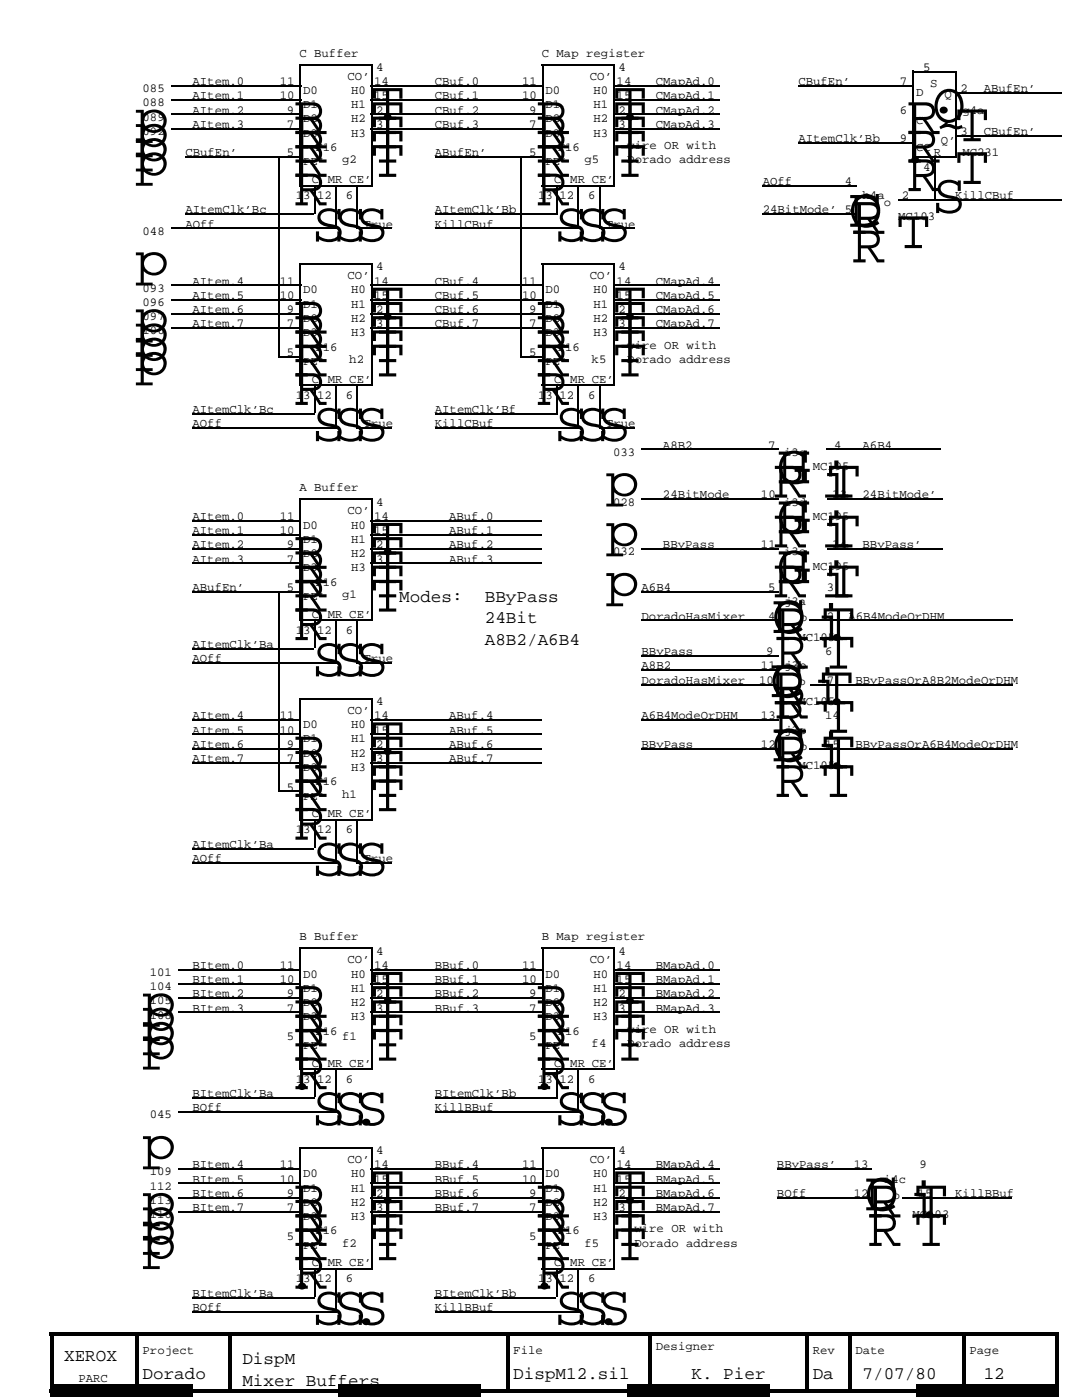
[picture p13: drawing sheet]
<svg xmlns="http://www.w3.org/2000/svg" width="216mm" height="279mm" viewBox="0 0 216 279" stroke-linecap="round" stroke-linejoin="round" font-family="sans-serif">
<defs><g id="words">
<g font-size="11.3">
<text x="74" y="23.9">T</text>
<text x="74" y="23.9">.</text>
<text x="122.3" y="23.9">.</text>
<text x="122.3" y="23.9">T</text>
<text x="184.9" y="22.5">.</text>
<text x="27" y="26.8">p</text>
<text x="27" y="29.6">p</text>
<text x="58.7" y="29.6">R</text>
<text x="58.7" y="26.8">R</text>
<text x="74" y="26.8">T</text>
<text x="74" y="29.6">T</text>
<text x="107" y="29.6">R</text>
<text x="107" y="26.8">R</text>
<text x="122.3" y="26.8">T</text>
<text x="122.3" y="29.6">T</text>
<text x="181" y="26.8">RQT</text>
<text x="27" y="32.4">p</text>
<text x="27" y="35.3">p</text>
<text x="58.7" y="32.5">R</text>
<text x="58.7" y="35.3">R</text>
<text x="74" y="32.5">T</text>
<text x="74" y="35.3">T</text>
<text x="107" y="32.5">R</text>
<text x="107" y="35.3">R</text>
<text x="122.3" y="32.5">T</text>
<text x="122.3" y="35.3">T</text>
<text x="179.2" y="32.4">.R</text>
<text x="58.7" y="41">R</text>
<text x="107" y="41">R</text>
<text x="181" y="38.1">R</text>
<text x="190.6" y="36.7">T</text>
<text x="169.3" y="45.3">C</text>
<text x="169.3" y="45.3">D</text>
<text x="170" y="46.7">R</text>
<text x="186" y="42.4">S</text>
<text x="62.2" y="48.1">SSS</text>
<text x="110.6" y="48.1">SSS</text>
<text x="170" y="52.4">R</text>
<text x="178.9" y="49.5">T</text>
<text x="27" y="55.2">p</text>
<text x="74" y="63.7">T</text>
<text x="74" y="63.7">.</text>
<text x="122.3" y="63.7">.</text>
<text x="122.3" y="63.7">T</text>
<text x="27" y="66.6">p</text>
<text x="27" y="69.4">p</text>
<text x="58.7" y="69.4">R</text>
<text x="58.7" y="66.6">R</text>
<text x="74" y="66.6">T</text>
<text x="74" y="69.4">T</text>
<text x="107" y="69.4">R</text>
<text x="107" y="66.6">R</text>
<text x="122.3" y="66.6">T</text>
<text x="122.3" y="69.4">T</text>
<text x="27" y="72.3">p</text>
<text x="27" y="75.1">p</text>
<text x="58.7" y="72.3">R</text>
<text x="58.7" y="75.1">R</text>
<text x="74" y="72.3">T</text>
<text x="74" y="75.1">T</text>
<text x="107" y="72.3">R</text>
<text x="107" y="75.1">R</text>
<text x="122.3" y="72.3">T</text>
<text x="122.3" y="75.1">T</text>
<text x="58.7" y="80.8">R</text>
<text x="107" y="80.8">R</text>
<text x="62.2" y="87.9">SSS</text>
<text x="110.6" y="87.9">SSS</text>
<text x="120.9" y="99.3">p</text>
<text x="154.3" y="99.3">R i</text>
<text x="155" y="96.5">H</text>
<text x="155" y="96.5">G</text>
<text x="165" y="99.3">T</text>
<text x="155" y="106.4">H</text>
<text x="155" y="106.4">G</text>
<text x="58.7" y="113.5">R</text>
<text x="74" y="110.7">T</text>
<text x="74" y="113.5">T</text>
<text x="74" y="110.7">.</text>
<text x="120.9" y="109.3">p</text>
<text x="154.3" y="109.3">R i</text>
<text x="165" y="109.3">T</text>
<text x="58.7" y="119.2">R</text>
<text x="58.7" y="116.4">R</text>
<text x="74" y="116.4">T</text>
<text x="74" y="119.2">T</text>
<text x="120.9" y="119.2">p</text>
<text x="154.3" y="119.2">R i</text>
<text x="155" y="116.4">H</text>
<text x="155" y="116.4">G</text>
<text x="165" y="119.2">T</text>
<text x="58.7" y="122.1">R</text>
<text x="74" y="122.1">T</text>
<text x="58.7" y="127.7">R</text>
<text x="154" y="126.3">C .</text>
<text x="154" y="126.3">D T</text>
<text x="154.7" y="127.8">Ri</text>
<text x="62.2" y="134.9">SSS</text>
<text x="154.7" y="133.4">R T</text>
<text x="153.6" y="139.1">C .</text>
<text x="153.6" y="139.1">D T</text>
<text x="154.3" y="140.6">Ri</text>
<text x="154.7" y="143.4">R</text>
<text x="154.3" y="146.3">R T</text>
<text x="58.7" y="153.4">R</text>
<text x="74" y="150.5">T</text>
<text x="74" y="153.4">T</text>
<text x="74" y="150.5">.</text>
<text x="154" y="151.9">C .</text>
<text x="154" y="151.9">D T</text>
<text x="154.7" y="153.4">Ri</text>
<text x="58.7" y="159.1">R</text>
<text x="58.7" y="161.9">R</text>
<text x="58.7" y="156.2">R</text>
<text x="74" y="156.2">T</text>
<text x="74" y="159">T</text>
<text x="74" y="161.9">T</text>
<text x="154.7" y="159.1">R T</text>
<text x="58.7" y="167.6">R</text>
<text x="62.2" y="174.7">SSS</text>
<text x="28.5" y="203.1">p</text>
<text x="58.7" y="203.1">R</text>
<text x="74" y="200.3">.</text>
<text x="74" y="200.3">T</text>
<text x="74" y="203.1">T</text>
<text x="107" y="203.1">R</text>
<text x="122.3" y="203.1">T</text>
<text x="122.3" y="200.3">.</text>
<text x="122.3" y="200.3">T</text>
<text x="28.5" y="208.8">p</text>
<text x="28.5" y="206">p</text>
<text x="58.7" y="208.8">R</text>
<text x="58.7" y="206">R</text>
<text x="74" y="206">T</text>
<text x="74" y="208.8">T</text>
<text x="107" y="208.8">R</text>
<text x="107" y="206">R</text>
<text x="122.3" y="206">T</text>
<text x="122.3" y="208.8">T</text>
<text x="28.5" y="211.7">p</text>
<text x="58.7" y="211.7">R</text>
<text x="74" y="211.7">T</text>
<text x="107" y="211.7">R</text>
<text x="122.3" y="211.7">T</text>
<text x="56.9" y="217.4">.R</text>
<text x="105.3" y="217.4">.R</text>
<text x="62.2" y="224.5">SS.</text>
<text x="70.8" y="224.5">S</text>
<text x="110.6" y="224.5">SS.</text>
<text x="119.1" y="224.5">S</text>
<text x="28.5" y="231.6">p</text>
<text x="28.5" y="245.8">p</text>
<text x="28.5" y="243">p</text>
<text x="58.7" y="245.8">R</text>
<text x="58.7" y="243">R</text>
<text x="74" y="240.1">.</text>
<text x="74" y="240.1">T</text>
<text x="74" y="243">T</text>
<text x="74" y="245.8">T</text>
<text x="107" y="245.8">R</text>
<text x="107" y="243">R</text>
<text x="122.3" y="243">T</text>
<text x="122.3" y="245.8">T</text>
<text x="122.3" y="240.1">.</text>
<text x="122.3" y="240.1">T</text>
<text x="172.5" y="241.5">C .</text>
<text x="172.5" y="241.5">D T</text>
<text x="173.2" y="243">Ri</text>
<text x="28.5" y="251.5">p</text>
<text x="28.5" y="248.7">p</text>
<text x="58.7" y="248.7">R</text>
<text x="58.7" y="251.5">R</text>
<text x="74" y="248.7">T</text>
<text x="74" y="251.5">T</text>
<text x="107" y="248.7">R</text>
<text x="107" y="251.5">R</text>
<text x="122.3" y="248.7">T</text>
<text x="122.3" y="251.5">T</text>
<text x="173.2" y="248.7">R T</text>
<text x="56.9" y="257.2">.R</text>
<text x="105.3" y="257.2">.R</text>
<text x="62.2" y="264.3">SS.</text>
<text x="70.8" y="264.3">S</text>
<text x="110.6" y="264.3">SS.</text>
<text x="119.1" y="264.3">S</text>
</g>
<g font-size="3.5">
<text x="79.7" y="120.1">Modes:</text>
<text x="96.7" y="120.1">BByPass</text>
<text x="96.7" y="124.4">24Bit</text>
<text x="96.7" y="128.6">A8B2/A6B4</text>
<text x="12.8" y="271.6">XEROX</text>
<text x="28.5" y="275.1">Dorado</text>
<text x="48.4" y="272.3">DispM</text>
<text x="102.4" y="275.1">DispM12.sil</text>
<text x="138" y="275.1">K. Pier</text>
<text x="162.2" y="275.1">Da</text>
<text x="172.1" y="275.1">7/07/80</text>
<text x="196.3" y="275.1">12</text>
<text x="48.4" y="276.6">Mixer Buffers</text>
</g>
<g font-size="2.5">
<text x="59.7" y="11.3">C Buffer</text>
<text x="108.1" y="11.3">C Map register</text>
<text x="38.4" y="17">AItem.0</text>
<text x="55.8" y="17">11</text>
<text x="69.4" y="15.9">CO’</text>
<text x="74.7" y="17">14</text>
<text x="75" y="14.1">4</text>
<text x="86.8" y="17">CBuf.0</text>
<text x="104.2" y="17">11</text>
<text x="117.7" y="15.9">CO’</text>
<text x="123" y="17">14</text>
<text x="123.4" y="14.1">4</text>
<text x="130.9" y="17">CMapAd.0</text>
<text x="159.3" y="17">CBufEn’</text>
<text x="179.6" y="17">7</text>
<text x="184.2" y="14.1">5</text>
<text x="185.6" y="17.3">S</text>
<text x="28.4" y="18.4">085</text>
<text x="28.4" y="21.2">088</text>
<text x="38.4" y="19.8">AItem.1</text>
<text x="38.4" y="22.7">AItem.2</text>
<text x="55.8" y="19.8">10</text>
<text x="57.3" y="22.7">9</text>
<text x="60.5" y="21.6">D1</text>
<text x="60.5" y="18.8">D0</text>
<text x="70.1" y="21.6">H1</text>
<text x="70.1" y="18.8">H0</text>
<text x="74.7" y="19.8">15</text>
<text x="75" y="22.7">2</text>
<text x="86.8" y="19.8">CBuf.1</text>
<text x="86.8" y="22.7">CBuf.2</text>
<text x="104.2" y="19.8">10</text>
<text x="105.6" y="22.7">9</text>
<text x="108.8" y="21.6">D1</text>
<text x="108.8" y="18.8">D0</text>
<text x="118.4" y="21.6">H1</text>
<text x="118.4" y="18.8">H0</text>
<text x="123" y="19.8">15</text>
<text x="123.4" y="22.7">2</text>
<text x="130.9" y="19.8">CMapAd.1</text>
<text x="130.9" y="22.7">CMapAd.2</text>
<text x="179.6" y="22.7">6</text>
<text x="182.8" y="19.1">D</text>
<text x="188.5" y="19.5">Q</text>
<text x="191.7" y="18.4">2</text>
<text x="192" y="22.7">g4a</text>
<text x="196.3" y="18.4">ABufEn’</text>
<text x="28.4" y="24.1">089</text>
<text x="28.4" y="26.9">092</text>
<text x="38.4" y="25.5">AItem.3</text>
<text x="57.3" y="25.5">7</text>
<text x="60.5" y="27.3">D3</text>
<text x="60.5" y="24.4">D2</text>
<text x="70.1" y="27.3">H3</text>
<text x="70.1" y="24.4">H2</text>
<text x="75" y="25.5">3</text>
<text x="86.8" y="25.5">CBuf.3</text>
<text x="105.6" y="25.5">7</text>
<text x="108.8" y="27.3">D3</text>
<text x="108.8" y="24.4">D2</text>
<text x="118.4" y="27.3">H3</text>
<text x="118.4" y="24.4">H2</text>
<text x="123.4" y="25.5">3</text>
<text x="125.2" y="29.8">wire OR with</text>
<text x="130.9" y="25.5">CMapAd.3</text>
<text x="159.3" y="28.3">AItemClk’Bb</text>
<text x="179.6" y="28.3">9</text>
<text x="182.8" y="24.8">C</text>
<text x="187.8" y="28.7">Q’</text>
<text x="191.7" y="26.9">3</text>
<text x="196.3" y="26.9">CBufEn’</text>
<text x="37" y="31.2">CBufEn’</text>
<text x="57.3" y="31.2">5</text>
<text x="60.5" y="33">PE’</text>
<text x="62.9" y="30.1">F16</text>
<text x="68.3" y="32.6">g2</text>
<text x="86.8" y="31.2">ABufEn’</text>
<text x="105.6" y="31.2">5</text>
<text x="108.8" y="33">PE’</text>
<text x="111.3" y="30.1">F16</text>
<text x="116.6" y="32.6">g5</text>
<text x="125.2" y="32.6">Dorado address</text>
<text x="182.8" y="30.1">CC</text>
<text x="184.2" y="34">4</text>
<text x="186.3" y="31.2">R</text>
<text x="192" y="31.2">MC231</text>
<text x="59" y="39.7">13</text>
<text x="62.2" y="36.5">C</text>
<text x="63.3" y="39.7">12</text>
<text x="65.4" y="36.5">MR CE’</text>
<text x="69" y="39.7">6</text>
<text x="107.4" y="39.7">13</text>
<text x="110.6" y="36.5">C</text>
<text x="111.7" y="39.7">12</text>
<text x="113.8" y="36.5">MR CE’</text>
<text x="117.4" y="39.7">6</text>
<text x="152.2" y="36.9">AOff</text>
<text x="168.6" y="36.9">4</text>
<text x="172.1" y="39.7">h4a</text>
<text x="176.4" y="41.2">o</text>
<text x="179.9" y="39.7">2</text>
<text x="190.6" y="39.7">KillCBuf</text>
<text x="28.4" y="46.8">048</text>
<text x="37" y="45.4">AOff</text>
<text x="37" y="42.6">AItemClk’Bc</text>
<text x="72.6" y="45.4">True</text>
<text x="86.8" y="45.4">KillCBuf</text>
<text x="86.8" y="42.6">AItemClk’Bb</text>
<text x="120.9" y="45.4">True</text>
<text x="152.2" y="42.6">24BitMode’ 5</text>
<text x="179.2" y="44">MC103</text>
<text x="75" y="53.9">4</text>
<text x="123.4" y="54">4</text>
<text x="28.4" y="58.2">093</text>
<text x="38.4" y="56.8">AItem.4</text>
<text x="38.4" y="59.6">AItem.5</text>
<text x="55.8" y="59.6">10</text>
<text x="55.8" y="56.8">11</text>
<text x="60.5" y="58.6">D0</text>
<text x="69.4" y="55.7">CO’</text>
<text x="70.1" y="58.6">H0</text>
<text x="74.7" y="59.6">15</text>
<text x="74.7" y="56.8">14</text>
<text x="86.8" y="56.8">CBuf.4</text>
<text x="86.8" y="59.6">CBuf.5</text>
<text x="104.2" y="59.6">10</text>
<text x="104.2" y="56.8">11</text>
<text x="108.8" y="58.6">D0</text>
<text x="117.7" y="55.7">CO’</text>
<text x="118.4" y="58.6">H0</text>
<text x="123" y="59.6">15</text>
<text x="123" y="56.8">14</text>
<text x="130.9" y="56.8">CMapAd.4</text>
<text x="130.9" y="59.6">CMapAd.5</text>
<text x="28.4" y="61.1">096</text>
<text x="28.4" y="63.9">097</text>
<text x="38.4" y="62.5">AItem.6</text>
<text x="38.4" y="65.3">AItem.7</text>
<text x="57.3" y="62.5">9</text>
<text x="57.3" y="65.3">7</text>
<text x="60.5" y="64.3">D2</text>
<text x="60.5" y="61.4">D1</text>
<text x="70.1" y="64.3">H2</text>
<text x="70.1" y="61.4">H1</text>
<text x="75" y="62.5">2</text>
<text x="75" y="65.3">3</text>
<text x="86.8" y="62.5">CBuf.6</text>
<text x="86.8" y="65.3">CBuf.7</text>
<text x="105.6" y="62.5">9</text>
<text x="105.6" y="65.3">7</text>
<text x="108.8" y="64.3">D2</text>
<text x="108.8" y="61.4">D1</text>
<text x="118.4" y="64.3">H2</text>
<text x="118.4" y="61.4">H1</text>
<text x="123.4" y="62.5">2</text>
<text x="123.4" y="65.3">3</text>
<text x="130.9" y="62.5">CMapAd.6</text>
<text x="130.9" y="65.3">CMapAd.7</text>
<text x="28.4" y="66.7">100</text>
<text x="57.3" y="71">5</text>
<text x="60.5" y="67.1">D3</text>
<text x="62.9" y="69.9">F16</text>
<text x="70.1" y="67.1">H3</text>
<text x="105.6" y="71">5</text>
<text x="108.8" y="67.1">D3</text>
<text x="111.3" y="69.9">F16</text>
<text x="118.4" y="67.1">H3</text>
<text x="125.2" y="69.6">wire OR with</text>
<text x="60.5" y="72.8">PE’</text>
<text x="62.2" y="76.4">C</text>
<text x="65.4" y="76.3">MR CE’</text>
<text x="69.7" y="72.4">h2</text>
<text x="108.8" y="72.8">PE’</text>
<text x="110.6" y="76.4">C</text>
<text x="113.8" y="76.3">MR CE’</text>
<text x="118.1" y="72.4">k5</text>
<text x="125.2" y="72.4">Dorado address</text>
<text x="38.4" y="82.4">AItemClk’Bc</text>
<text x="59" y="79.5">13</text>
<text x="63.3" y="79.5">12</text>
<text x="69" y="79.5">6</text>
<text x="86.8" y="82.4">AItemClk’Bf</text>
<text x="107.4" y="79.5">13</text>
<text x="111.7" y="79.5">12</text>
<text x="117.4" y="79.5">6</text>
<text x="38.4" y="85.2">AOff</text>
<text x="72.6" y="85.2">True</text>
<text x="86.8" y="85.2">KillCBuf</text>
<text x="120.9" y="85.2">True</text>
<text x="132.3" y="89.5">A8B2</text>
<text x="153.3" y="89.5">7</text>
<text x="166.4" y="89.5">4</text>
<text x="172.1" y="89.5">A6B4</text>
<text x="122.3" y="90.9">033</text>
<text x="156.5" y="90.9">i3c</text>
<text x="162.2" y="93.8">MC195</text>
<text x="59.7" y="98">A Buffer</text>
<text x="75" y="100.9">4</text>
<text x="122.3" y="100.9">028</text>
<text x="132.3" y="99.5">24BitMode</text>
<text x="151.8" y="99.5">10</text>
<text x="156.5" y="100.9">i3d</text>
<text x="166.1" y="99.5">13</text>
<text x="172.1" y="99.5">24BitMode’</text>
<text x="38.4" y="103.7">AItem.0</text>
<text x="38.4" y="106.6">AItem.1</text>
<text x="55.8" y="106.6">10</text>
<text x="55.8" y="103.7">11</text>
<text x="60.5" y="105.5">D0</text>
<text x="69.4" y="102.7">CO’</text>
<text x="70.1" y="105.5">H0</text>
<text x="74.7" y="106.6">15</text>
<text x="74.7" y="103.7">14</text>
<text x="89.6" y="103.7">ABuf.0</text>
<text x="89.6" y="106.6">ABuf.1</text>
<text x="162.2" y="103.7">MC195</text>
<text x="38.4" y="112.3">AItem.3</text>
<text x="38.4" y="109.4">AItem.2</text>
<text x="57.3" y="109.4">9</text>
<text x="57.3" y="112.3">7</text>
<text x="60.5" y="111.2">D2</text>
<text x="60.5" y="108.4">D1</text>
<text x="70.1" y="111.2">H2</text>
<text x="70.1" y="108.4">H1</text>
<text x="75" y="109.4">2</text>
<text x="75" y="112.3">3</text>
<text x="89.6" y="109.4">ABuf.2</text>
<text x="89.6" y="112.3">ABuf.3</text>
<text x="122.3" y="110.8">032</text>
<text x="132.3" y="109.4">BByPass</text>
<text x="151.8" y="109.4">11</text>
<text x="156.5" y="110.9">i3e</text>
<text x="162.2" y="113.7">MC195</text>
<text x="166.1" y="109.4">14</text>
<text x="172.1" y="109.4">BByPass’</text>
<text x="38.4" y="118">ABufEn’</text>
<text x="57.3" y="118">5</text>
<text x="60.5" y="119.7">PE’</text>
<text x="60.5" y="114">D3</text>
<text x="62.9" y="116.9">F16</text>
<text x="68.3" y="119.4">g1</text>
<text x="70.1" y="114">H3</text>
<text x="128" y="118">A6B4</text>
<text x="153.3" y="118">5</text>
<text x="165" y="118">3</text>
<text x="62.2" y="123.3">C</text>
<text x="65.4" y="123.3">MR CE’</text>
<text x="128" y="123.6">DoradoHasMixer</text>
<text x="153.3" y="123.6">4</text>
<text x="156.5" y="120.8">j3a</text>
<text x="159.7" y="124">o</text>
<text x="165" y="123.6">2</text>
<text x="169.3" y="123.7">A6B4ModeOrDHM</text>
<text x="38.4" y="129.3">AItemClk’Ba</text>
<text x="59" y="126.5">13</text>
<text x="63.3" y="126.5">12</text>
<text x="69" y="126.5">6</text>
<text x="128" y="130.8">BByPass</text>
<text x="152.9" y="130.8">9</text>
<text x="159.3" y="127.9">MC105</text>
<text x="164.6" y="130.8">6</text>
<text x="38.4" y="132.2">AOff</text>
<text x="72.6" y="132.2">True</text>
<text x="128" y="133.6">A8B2</text>
<text x="128" y="136.5">DoradoHasMixer</text>
<text x="151.5" y="136.5">10</text>
<text x="151.8" y="133.6">11 j3b</text>
<text x="159.3" y="136.8">o</text>
<text x="165" y="136.5">7</text>
<text x="170.7" y="136.4">BByPassOrA8B2ModeOrDHM</text>
<text x="38.4" y="143.6">AItem.4</text>
<text x="55.8" y="143.6">11</text>
<text x="69.4" y="142.5">CO’</text>
<text x="74.7" y="143.6">14</text>
<text x="75" y="140.7">4</text>
<text x="89.6" y="143.6">ABuf.4</text>
<text x="128" y="143.6">A6B4ModeOrDHM</text>
<text x="151.8" y="143.6">13</text>
<text x="159.3" y="140.7">MC105</text>
<text x="164.6" y="143.6">14</text>
<text x="38.4" y="149.2">AItem.6</text>
<text x="38.4" y="146.4">AItem.5</text>
<text x="55.8" y="146.4">10</text>
<text x="57.3" y="149.2">9</text>
<text x="60.5" y="148.2">D1</text>
<text x="60.5" y="145.3">D0</text>
<text x="70.1" y="148.2">H1</text>
<text x="70.1" y="145.3">H0</text>
<text x="74.7" y="146.4">15</text>
<text x="75" y="149.2">2</text>
<text x="89.6" y="146.4">ABuf.5</text>
<text x="89.6" y="149.2">ABuf.6</text>
<text x="128" y="149.2">BByPass</text>
<text x="151.8" y="149.3">12</text>
<text x="156.5" y="146.4">j3c</text>
<text x="159.7" y="149.6">o</text>
<text x="164.6" y="149.3">15</text>
<text x="170.7" y="149.3">BByPassOrA6B4ModeOrDHM</text>
<text x="38.4" y="152.1">AItem.7</text>
<text x="57.3" y="152.1">7</text>
<text x="60.5" y="153.9">D3</text>
<text x="60.5" y="151">D2</text>
<text x="70.1" y="153.9">H3</text>
<text x="70.1" y="151">H2</text>
<text x="75" y="152.1">3</text>
<text x="89.6" y="152.1">ABuf.7</text>
<text x="159.3" y="153.5">MC105</text>
<text x="57.3" y="157.8">5</text>
<text x="60.5" y="159.6">PE’</text>
<text x="62.9" y="156.7">F16</text>
<text x="68.3" y="159.2">h1</text>
<text x="59" y="166.3">13</text>
<text x="62.2" y="163.1">C</text>
<text x="63.3" y="166.3">12</text>
<text x="65.4" y="163.1">MR CE’</text>
<text x="69" y="166.3">6</text>
<text x="38.4" y="172">AOff</text>
<text x="38.4" y="169.2">AItemClk’Ba</text>
<text x="72.6" y="172">True</text>
<text x="59.7" y="187.7">B Buffer</text>
<text x="75" y="190.5">4</text>
<text x="108.1" y="187.7">B Map register</text>
<text x="123.4" y="190.5">4</text>
<text x="29.9" y="194.8">101</text>
<text x="29.9" y="197.6">104</text>
<text x="38.4" y="193.3">BItem.0</text>
<text x="38.4" y="196.2">BItem.1</text>
<text x="55.8" y="196.2">10</text>
<text x="55.8" y="193.3">11</text>
<text x="60.5" y="198">D1</text>
<text x="60.5" y="195.1">D0</text>
<text x="69.4" y="192.3">CO’</text>
<text x="70.1" y="198">H1</text>
<text x="70.1" y="195.1">H0</text>
<text x="74.7" y="196.2">15</text>
<text x="74.7" y="193.3">14</text>
<text x="86.8" y="193.3">BBuf.0</text>
<text x="86.8" y="196.2">BBuf.1</text>
<text x="104.2" y="196.2">10</text>
<text x="104.2" y="193.3">11</text>
<text x="108.8" y="198">D1</text>
<text x="108.8" y="195.1">D0</text>
<text x="117.7" y="192.3">CO’</text>
<text x="118.4" y="198">H1</text>
<text x="118.4" y="195.1">H0</text>
<text x="123" y="196.2">15</text>
<text x="123" y="193.3">14</text>
<text x="130.9" y="193.3">BMapAd.0</text>
<text x="130.9" y="196.2">BMapAd.1</text>
<text x="29.9" y="200.5">105</text>
<text x="29.9" y="203.3">108</text>
<text x="38.4" y="199">BItem.2</text>
<text x="38.4" y="201.9">BItem.3</text>
<text x="57.3" y="199">9</text>
<text x="57.3" y="201.9">7</text>
<text x="60.5" y="203.7">D3</text>
<text x="60.5" y="200.8">D2</text>
<text x="70.1" y="203.7">H3</text>
<text x="70.1" y="200.8">H2</text>
<text x="75" y="199">2</text>
<text x="75" y="201.9">3</text>
<text x="86.8" y="199">BBuf.2</text>
<text x="86.8" y="201.9">BBuf.3</text>
<text x="105.6" y="199">9</text>
<text x="105.6" y="201.9">7</text>
<text x="108.8" y="203.7">D3</text>
<text x="108.8" y="200.8">D2</text>
<text x="118.4" y="203.7">H3</text>
<text x="118.4" y="200.8">H2</text>
<text x="123.4" y="199">2</text>
<text x="123.4" y="201.9">3</text>
<text x="130.9" y="199">BMapAd.2</text>
<text x="130.9" y="201.9">BMapAd.3</text>
<text x="57.3" y="207.6">5</text>
<text x="60.5" y="209.4">PE’</text>
<text x="62.9" y="206.5">F16</text>
<text x="68.3" y="207.6">f1</text>
<text x="105.6" y="207.6">5</text>
<text x="108.8" y="209.4">PE’</text>
<text x="111.3" y="206.5">F16</text>
<text x="118.1" y="209">f4</text>
<text x="125.2" y="209">Dorado address</text>
<text x="125.2" y="206.1">wire OR with</text>
<text x="62.2" y="212.9">C</text>
<text x="65.4" y="212.9">MR CE’</text>
<text x="110.6" y="212.9">C</text>
<text x="113.8" y="212.9">MR CE’</text>
<text x="38.4" y="221.8">BOff</text>
<text x="38.4" y="218.9">BItemClk’Ba</text>
<text x="59" y="216.1">13</text>
<text x="63.3" y="216.1">12</text>
<text x="69" y="216.1">6</text>
<text x="86.8" y="221.8">KillBBuf</text>
<text x="86.8" y="218.9">BItemClk’Bb</text>
<text x="107.4" y="216.1">13</text>
<text x="111.7" y="216.1">12</text>
<text x="117.4" y="216.1">6</text>
<text x="29.9" y="223.2">045</text>
<text x="38.4" y="233.2">BItem.4</text>
<text x="55.8" y="233.2">11</text>
<text x="69.4" y="232.1">CO’</text>
<text x="74.7" y="233.2">14</text>
<text x="75" y="230.3">4</text>
<text x="86.8" y="233.2">BBuf.4</text>
<text x="104.2" y="233.2">11</text>
<text x="117.7" y="232.1">CO’</text>
<text x="123" y="233.2">14</text>
<text x="123.4" y="230.3">4</text>
<text x="130.9" y="233.2">BMapAd.4</text>
<text x="155" y="233.2">BByPass’</text>
<text x="170.3" y="233.2">13</text>
<text x="183.5" y="233.2">9</text>
<text x="29.9" y="234.6">109</text>
<text x="29.9" y="237.4">112</text>
<text x="38.4" y="236">BItem.5</text>
<text x="38.4" y="238.9">BItem.6</text>
<text x="55.8" y="236">10</text>
<text x="57.3" y="238.9">9</text>
<text x="60.5" y="237.8">D1</text>
<text x="60.5" y="235">D0</text>
<text x="70.1" y="237.8">H1</text>
<text x="70.1" y="235">H0</text>
<text x="74.7" y="236">15</text>
<text x="75" y="238.9">2</text>
<text x="86.8" y="236">BBuf.5</text>
<text x="86.8" y="238.9">BBuf.6</text>
<text x="104.2" y="236">10</text>
<text x="105.6" y="238.9">9</text>
<text x="108.8" y="237.8">D1</text>
<text x="108.8" y="235">D0</text>
<text x="118.4" y="237.8">H1</text>
<text x="118.4" y="235">H0</text>
<text x="123" y="236">15</text>
<text x="123.4" y="238.9">2</text>
<text x="130.9" y="236">BMapAd.5</text>
<text x="130.9" y="238.9">BMapAd.6</text>
<text x="155" y="238.9">BOff</text>
<text x="170.3" y="238.9">12</text>
<text x="176.4" y="236">i4c</text>
<text x="178.2" y="239.2">o</text>
<text x="183.1" y="238.9">15</text>
<text x="190.6" y="238.9">KillBBuf</text>
<text x="29.9" y="240.3">113</text>
<text x="29.9" y="243.1">116</text>
<text x="38.4" y="241.7">BItem.7</text>
<text x="57.3" y="241.7">7</text>
<text x="60.5" y="243.5">D3</text>
<text x="60.5" y="240.6">D2</text>
<text x="70.1" y="243.5">H3</text>
<text x="70.1" y="240.6">H2</text>
<text x="75" y="241.7">3</text>
<text x="86.8" y="241.7">BBuf.7</text>
<text x="105.6" y="241.7">7</text>
<text x="108.8" y="243.5">D3</text>
<text x="108.8" y="240.6">D2</text>
<text x="118.4" y="243.5">H3</text>
<text x="118.4" y="240.6">H2</text>
<text x="123.4" y="241.7">3</text>
<text x="126.6" y="246">wire OR with</text>
<text x="130.9" y="241.7">BMapAd.7</text>
<text x="182.1" y="243.1">MC103</text>
<text x="57.3" y="247.4">5</text>
<text x="60.5" y="249.2">PE’</text>
<text x="62.9" y="246.3">F16</text>
<text x="68.3" y="248.8">f2</text>
<text x="105.6" y="247.4">5</text>
<text x="108.8" y="249.2">PE’</text>
<text x="111.3" y="246.3">F16</text>
<text x="116.6" y="248.8">f5</text>
<text x="126.6" y="248.8">Dorado address</text>
<text x="59" y="255.9">13</text>
<text x="62.2" y="252.7">C</text>
<text x="63.3" y="255.9">12</text>
<text x="65.4" y="252.7">MR CE’</text>
<text x="69" y="255.9">6</text>
<text x="107.4" y="255.9">13</text>
<text x="110.6" y="252.7">C</text>
<text x="111.7" y="255.9">12</text>
<text x="113.8" y="252.7">MR CE’</text>
<text x="117.4" y="255.9">6</text>
<text x="38.4" y="261.6">BOff</text>
<text x="38.4" y="258.8">BItemClk’Ba</text>
<text x="86.8" y="261.6">KillBBuf</text>
<text x="86.8" y="258.8">BItemClk’Bb</text>
<text x="130.9" y="269.4">Designer</text>
<text x="15.6" y="275.8">PARC</text>
<text x="28.5" y="270.2">Project</text>
<text x="102.4" y="270.1">File</text>
<text x="162.2" y="270.2">Rev</text>
<text x="170.7" y="270.2">Date</text>
<text x="193.4" y="270.2">Page</text>
</g>
</g></defs>
<g fill="#000">
<path d="M10 276.2h28.4v2.5h-28.4zM10 277.3h200.5v.7h-200.5zM10 265.9h.7v11.4h-.7zM10 265.9h200.5v.7h-200.5zM27 265.9h.7v11.4h-.7zM45.5 265.9h.7v11.4h-.7zM67.6 276.2h28.4v2.5h-28.4zM101 265.9h.7v11.4h-.7zM125.2 276.2h28.4v2.5h-28.4zM129.4 265.9h.7v11.4h-.7zM160.7 265.9h.7v11.4h-.7zM169.3 265.9h.7v11.4h-.7z"/>
<path d="M182.8 276.2h28.4v2.5h-28.4zM192 265.9h.7v11.4h-.7zM210.5 265.9h.7v12.1h-.7z"/>
</g>
<g fill="none" stroke="#000" stroke-width=".36">
<path d="M34.1 17.1h26M34.1 20h26M59.7 12.9h14.3M59.9 12.7v24.5M74 17.1h34.1M74 20h34.1M74.2 12.7v24.5M108.1 12.9h14.2M108.3 12.7v24.5M122.3 17.1h21.4M122.3 20h21.4M122.5 12.7v24.5"/>
<path d="M159.3 17.1h23.1M182.1 14.3h8.5M182.2 14.1v17.4M190.6 18.6h21.3M190.8 14.1v17.1M34.1 22.8h26M34.1 25.7h26M37 31.4h22.8M55.7 31.2v39.8M59.7 37.1h14.6M62.8 36.9v5.7M67 36.9v8.5"/>
<path d="M71.3 36.9v8.5M74 22.8h34.1M74 25.7h34.1M86.8 31.4h21.3M104 31.2v39.8M108.1 37.1h14.6M111.1 36.9v5.7M115.4 36.9v8.5M119.7 36.9v8.5M122.3 22.8h21.4M122.3 25.7h21.4M152.2 37.1h18.8"/>
<path d="M159.3 28.5h23.1M179.2 39.9h32.8M182.1 31.4h8.9M186.5 31.2v8.9M190.6 27.1h21.3M34.1 57h26M34.1 45.6h33.1M34.1 59.8h26M37 42.7h25.6M59.7 52.7h14.3M59.9 52.5v24.6M71.1 45.6h7.1"/>
<path d="M74 57h34.1M74 59.8h34.1M74.2 52.5v24.6M86.8 42.7h24.5M86.8 45.6h28.8M108.1 52.7h14.2M108.3 52.5v24.6M119.5 45.6h7.1M122.3 57h21.4M122.3 59.8h21.4M122.5 52.5v24.6M152.2 42.7h18.8"/>
<path d="M34.1 62.7h26M34.1 65.5h26M55.5 71.2h4.2M59.7 76.9h14.6M62.8 76.7v5.7M67 76.7v8.5M71.3 76.7v8.5M74 62.7h34.1M74 65.5h34.1M103.8 71.2h4.3M108.1 76.9h14.6M111.1 76.7v5.7"/>
<path d="M115.4 76.7v8.5M119.7 76.7v8.5M122.3 62.7h21.4M122.3 65.5h21.4M38.4 82.6h24.6M38.4 85.4h28.8M59.7 99.6h14.3M59.9 99.5v24.5M71.1 85.4h7.1M74.2 99.5v24.5M86.8 82.6h24.5M86.8 85.4h28.8"/>
<path d="M119.5 85.4h7.1M128 99.6h27.4M128 89.7h27.4M165 99.6h23.1M165 89.7h22.8M38.4 103.9h21.7M38.4 118.1h21.3M38.4 106.8h21.7M38.4 109.6h21.7M38.4 112.4h21.7M55.7 117.9v39.9M74 103.9h34.1"/>
<path d="M74 106.8h34.1M74 109.6h34.1M74 112.4h34.1M128 118.1h27.4M128 109.6h27.4M165 109.6h23.1M38.4 129.5h24.2M38.4 132.4h28.8M59.7 123.8h14.6M59.7 139.5h14.3M59.9 139.3v24.5M62.8 123.6v5.7"/>
<path d="M67 123.7v8.5M71.1 132.4h7.1M71.3 123.7v8.5M74.2 139.3v24.5M128 123.8h27.4M128 136.6h27.4M128 130.9h27.4M128 133.8h27.4M161.5 123.8h40.5M161.8 136.6h40.2M38.4 143.7h21.7M38.4 152.3h21.7"/>
<path d="M38.4 149.4h21.7M38.4 146.6h21.7M55.5 158h4.2M74 143.7h34.1M74 152.3h34.1M74 149.4h34.1M74 146.6h34.1M128 143.7h27.4M128 149.4h27.4M161.5 149.4h40.5M38.4 169.3h24.2M38.4 172.2h28.8"/>
<path d="M59.7 163.7h14.6M62.8 163.5v5.7M67 163.5v8.5M71.1 172.2h7.1M71.3 163.5v8.5M35.6 193.5h24.5M35.6 199.2h24.5M35.6 196.4h24.5M59.7 189.3h14.3M59.9 189.1v24.5M74 193.5h34.1M74 199.2h34.1"/>
<path d="M74 196.4h34.1M74.2 189.1v24.5M108.1 189.3h14.2M108.3 189.1v24.5M122.3 193.5h21.4M122.3 199.2h21.4M122.3 196.4h21.4M122.5 189.1v24.5M35.6 202h24.5M38.4 219.1h24.6M59.7 213.4h14.6M62.8 213.3v5.7"/>
<path d="M67 213.3v8.5M74 202h34.1M86.8 219.1h24.5M108.1 213.4h14.6M111.1 213.3v5.7M115.4 213.3v8.5M122.3 202h21.4M35.6 233.4h24.5M35.6 222h31.6M35.6 239h24.5M35.6 236.2h24.5M59.7 229.1h14.3"/>
<path d="M59.9 228.9v24.5M74 233.4h34.1M74 239h34.1M74 236.2h34.1M74.2 228.9v24.5M86.8 222h28.8M108.1 229.1h14.2M108.3 228.9v24.5M122.3 233.4h21.4M122.3 239h21.4M122.3 236.2h21.4M122.5 228.9v24.5"/>
<path d="M155 233.4h18.9M155 239h18.9M179.9 239h22.1M35.6 241.9h24.5M38.4 258.9h24.6M59.7 253.3h14.6M62.8 253.1v5.7M67 253.1v8.5M74 241.9h34.1M86.8 258.9h24.1M108.1 253.3h14.6M111.1 253.1v5.7"/>
<path d="M115.4 253.1v8.5M122.3 241.9h21.4M38.4 261.8h28.8M86.8 261.8h28.8"/>
</g>
<use href="#words"/>
</svg>
